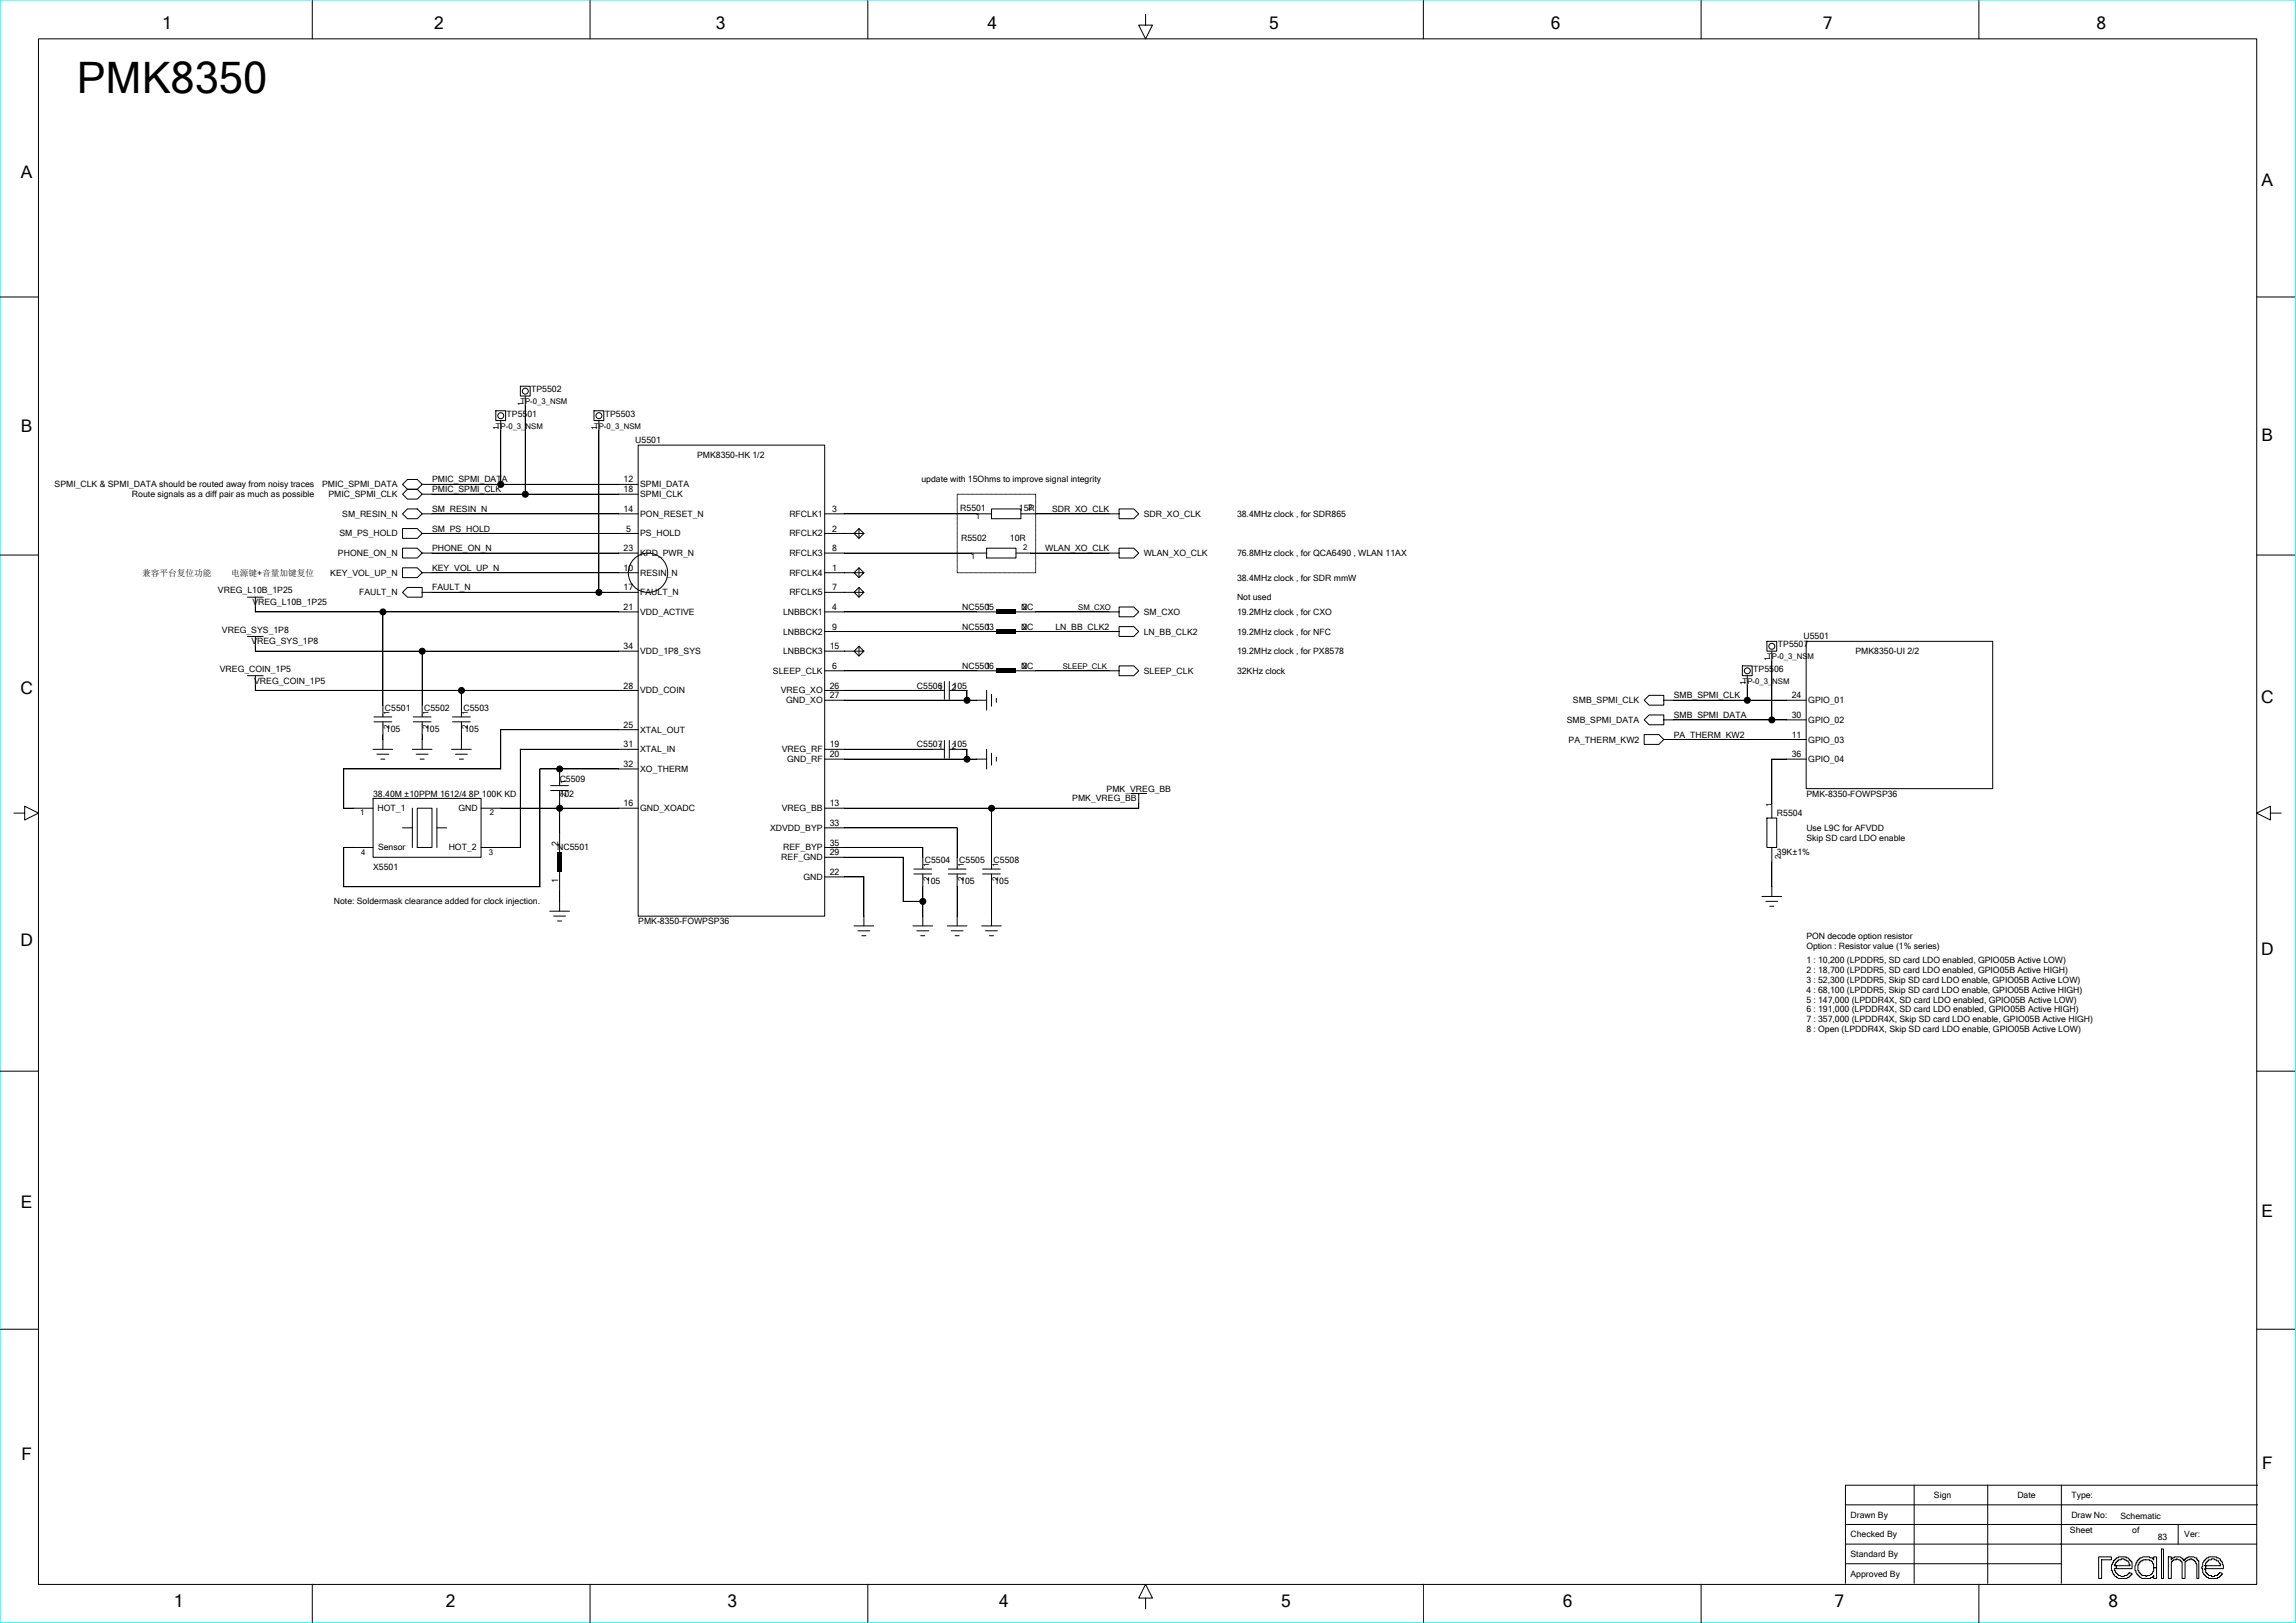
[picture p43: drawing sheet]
<svg xmlns="http://www.w3.org/2000/svg" width="297mm" height="210mm" viewBox="0 0 297 210" stroke-linecap="round" stroke-linejoin="round" font-family="sans-serif">
<defs><g id="words">
<text font-size="5.6" x="9.9" y="12">PMK8350</text>
<g font-size="2.2">
<text x="21" y="3.8">1</text>
<text x="56.1" y="3.8">2</text>
<text x="92.6" y="3.8">3</text>
<text x="127.8" y="3.8">4</text>
<text x="164.2" y="3.8">5</text>
<text x="200.6" y="3.8">6</text>
<text x="235.8" y="3.8">7</text>
<text x="271.2" y="3.8">8</text>
<text x="2.7" y="23">A</text>
<text x="292.6" y="24.1">A</text>
<text x="2.7" y="55.9">B</text>
<text x="292.6" y="57">B</text>
<text x="2.6" y="89.8">C</text>
<text x="292.5" y="90.9">C</text>
<text x="2.6" y="122.4">D</text>
<text x="292.5" y="123.5">D</text>
<text x="2.7" y="156.3">E</text>
<text x="292.6" y="157.4">E</text>
<text x="2.8" y="188.9">F</text>
<text x="292.6" y="190.1">F</text>
<text x="22.5" y="208">1</text>
<text x="57.7" y="208">2</text>
<text x="94.1" y="208">3</text>
<text x="129.3" y="208">4</text>
<text x="165.7" y="208">5</text>
<text x="202.2" y="208">6</text>
<text x="237.3" y="208">7</text>
<text x="272.7" y="208">8</text>
</g>
<g font-size="1.1">
<text x="65.5" y="53.9">TP5501</text>
<text x="68.7" y="50.7">TP5502</text>
<text x="78.2" y="53.9">TP5503</text>
<text x="82.2" y="57.3">U5501</text>
<text x="90.2" y="59.3">PMK8350-HK 1/2</text>
<text x="7.1" y="63.1">SPMI_CLK &amp; SPMI_DATA should be routed away from noisy traces</text>
<text x="17.1" y="64.3">Route signals as a diff pair as much as possible</text>
<text x="41.7" y="63.1">PMIC_SPMI_DATA</text>
<text x="42.5" y="64.3">PMIC_SPMI_CLK</text>
<text x="55.9" y="62.4">PMIC_SPMI_DATA</text>
<text x="55.9" y="63.7">PMIC_SPMI_CLK</text>
<text x="80.7" y="63.7">18</text>
<text x="80.7" y="62.4">12</text>
<text x="82.8" y="63.1">SPMI_DATA</text>
<text x="82.8" y="64.3">SPMI_CLK</text>
<text x="119.2" y="62.4">update with 15Ohms to improve signal integrity</text>
<text x="43.7" y="72">PHONE_ON_N</text>
<text x="43.9" y="69.4">SM_PS_HOLD</text>
<text x="44.3" y="66.9">SM_RESIN_N</text>
<text x="55.9" y="71.3">PHONE_ON_N</text>
<text x="55.9" y="66.2">SM_RESIN_N</text>
<text x="55.9" y="68.8">SM_PS_HOLD</text>
<text x="80.7" y="71.3">23</text>
<text x="80.7" y="66.2">14</text>
<text x="81" y="68.8">5</text>
<text x="82.8" y="66.9">PON_RESET_N</text>
<text x="82.8" y="69.4">PS_HOLD</text>
<text x="82.8" y="72">KPD_PWR_N</text>
<text x="102.1" y="66.9">RFCLK1</text>
<text x="102.1" y="69.4">RFCLK2</text>
<text x="102.1" y="72">RFCLK3</text>
<text x="107.6" y="71.3">8</text>
<text x="107.6" y="68.8">2</text>
<text x="107.6" y="66.2">3</text>
<text x="124.2" y="66.1">R5501</text>
<text x="124.3" y="70">R5502</text>
<text x="130.6" y="70">10R</text>
<text x="131.8" y="66.1">15R</text>
<text x="135.2" y="71.3">WLAN_XO_CLK</text>
<text x="136.1" y="66.2">SDR_XO_CLK</text>
<text x="147.9" y="66.9">SDR_XO_CLK</text>
<text x="147.9" y="72">WLAN_XO_CLK</text>
<text x="160" y="66.9">38.4MHz clock , for SDR865</text>
<text x="160" y="72">76.8MHz clock , for QCA6490 , WLAN 11AX</text>
<text x="18.4" y="74.5">兼容平台复位功能</text>
<text x="28.2" y="76.8">VREG_L10B_1P25</text>
<text x="29.9" y="74.5">电源键+音量加键复位</text>
<text x="42.7" y="74.5">KEY_VOL_UP_N</text>
<text x="46.4" y="77">FAULT_N</text>
<text x="55.9" y="73.9">KEY_VOL_UP_N</text>
<text x="55.9" y="76.4">FAULT_N</text>
<text x="80.7" y="76.4">17</text>
<text x="80.7" y="73.9">10</text>
<text x="82.8" y="74.5">RESIN_N</text>
<text x="82.8" y="77">FAULT_N</text>
<text x="102.1" y="74.5">RFCLK4</text>
<text x="102.1" y="77">RFCLK5</text>
<text x="107.6" y="76.4">7</text>
<text x="107.6" y="73.9">1</text>
<text x="160" y="77.7">Not used</text>
<text x="160" y="75.1">38.4MHz clock , for SDR mmW</text>
<text x="28.7" y="81.8">VREG_SYS_1P8</text>
<text x="32.5" y="83.4">VREG_SYS_1P8</text>
<text x="32.6" y="78.3">VREG_L10B_1P25</text>
<text x="80.7" y="78.9">21</text>
<text x="82.8" y="79.6">VDD_ACTIVE</text>
<text x="101.3" y="79.6">LNBBCK1</text>
<text x="101.3" y="82.1">LNBBCK2</text>
<text x="107.6" y="81.5">9</text>
<text x="107.6" y="78.9">4</text>
<text x="124.5" y="78.9">NC5505</text>
<text x="124.5" y="81.5">NC5503</text>
<text x="127.5" y="78.9">1</text>
<text x="127.5" y="81.5">1</text>
<text x="132.1" y="78.9">NC</text>
<text x="132.1" y="81.5">NC</text>
<text x="132.2" y="78.9">2</text>
<text x="132.2" y="81.5">2</text>
<text x="136.5" y="81.5">LN_BB_CLK2</text>
<text x="147.9" y="82.1">LN_BB_CLK2</text>
<text x="147.9" y="79.6">SM_CXO</text>
<text x="160" y="79.6">19.2MHz clock , for CXO</text>
<text x="160" y="82.1">19.2MHz clock , for NFC</text>
<text x="230" y="83.8">TP5507</text>
<text x="233.3" y="82.7">U5501</text>
<text x="28.4" y="86.9">VREG_COIN_1P5</text>
<text x="32.9" y="88.5">VREG_COIN_1P5</text>
<text x="80.7" y="89.1">28</text>
<text x="80.7" y="84">34</text>
<text x="82.8" y="84.6">VDD_1P8_SYS</text>
<text x="82.8" y="89.7">VDD_COIN</text>
<text x="100" y="87.2">SLEEP_CLK</text>
<text x="101" y="89.7">VREG_XO</text>
<text x="101.3" y="84.6">LNBBCK3</text>
<text x="107.3" y="89.1">26</text>
<text x="107.3" y="84">15</text>
<text x="107.6" y="86.5">6</text>
<text x="118.6" y="89.1">C5506</text>
<text x="123.2" y="89.1">105</text>
<text x="124.5" y="86.5">NC5506</text>
<text x="127.5" y="86.5">1</text>
<text x="132.1" y="86.5">NC</text>
<text x="132.2" y="86.5">2</text>
<text x="147.9" y="87.2">SLEEP_CLK</text>
<text x="160" y="87.2">32KHz clock</text>
<text x="160" y="84.6">19.2MHz clock , for PX8578</text>
<text x="226.8" y="86.9">TP5506</text>
<text x="240" y="84.6">PMK8350-UI 2/2</text>
<text x="49.8" y="92">C5501</text>
<text x="49.9" y="94.7">105</text>
<text x="54.9" y="92">C5502</text>
<text x="55" y="94.7">105</text>
<text x="60" y="92">C5503</text>
<text x="60.1" y="94.7">105</text>
<text x="80.7" y="94.2">25</text>
<text x="82.8" y="94.8">XTAL_OUT</text>
<text x="101.7" y="91">GND_XO</text>
<text x="107.3" y="90.4">27</text>
<text x="202.7" y="93.5">SMB_SPMI_DATA</text>
<text x="203.5" y="91">SMB_SPMI_CLK</text>
<text x="216.5" y="90.4">SMB_SPMI_CLK</text>
<text x="216.5" y="92.9">SMB_SPMI_DATA</text>
<text x="216.5" y="95.4">PA_THERM_KW2</text>
<text x="231.8" y="95.4">11</text>
<text x="231.8" y="92.9">30</text>
<text x="231.8" y="90.4">24</text>
<text x="233.9" y="91">GPIO_01</text>
<text x="233.9" y="93.5">GPIO_02</text>
<text x="72.4" y="101.2">C5509</text>
<text x="80.7" y="99.2">32</text>
<text x="80.7" y="96.7">31</text>
<text x="82.8" y="97.3">XTAL_IN</text>
<text x="82.8" y="99.9">XO_THERM</text>
<text x="101.1" y="97.3">VREG_RF</text>
<text x="101.8" y="98.6">GND_RF</text>
<text x="107.3" y="98">20</text>
<text x="107.3" y="96.7">19</text>
<text x="118.6" y="96.7">C5507</text>
<text x="123.2" y="96.7">105</text>
<text x="202.9" y="96.1">PA_THERM_KW2</text>
<text x="231.8" y="98">36</text>
<text x="233.9" y="96.1">GPIO_03</text>
<text x="233.9" y="98.6">GPIO_04</text>
<text x="48.3" y="103.1">38.40M ±10PPM 1612/4 8P 100K KD</text>
<text x="48.8" y="105">HOT_1</text>
<text x="59.3" y="105">GND</text>
<text x="72.4" y="103.1">102</text>
<text x="80.7" y="104.3">16</text>
<text x="82.8" y="105">GND_XOADC</text>
<text x="99.6" y="107.5">XDVDD_BYP</text>
<text x="101.1" y="105">VREG_BB</text>
<text x="107.3" y="106.9">33</text>
<text x="107.3" y="104.3">13</text>
<text x="138.7" y="103.7">PMK_VREG_BB</text>
<text x="143.1" y="102.4">PMK_VREG_BB</text>
<text x="229.9" y="105.6">R5504</text>
<text x="233.7" y="103.1">PMK-8350-FOWPSP36</text>
<text x="233.7" y="107.5">Use L9C for AFVDD</text>
<text x="48.3" y="112.6">X5501</text>
<text x="48.9" y="110">Sensor</text>
<text x="58" y="110">HOT_2</text>
<text x="72.1" y="110">NC5501</text>
<text x="72.2" y="109.5" transform="rotate(-90 72.2 109.5)">2</text>
<text x="101.1" y="111.3">REF_GND</text>
<text x="101.3" y="110">REF_BYP</text>
<text x="103.9" y="113.9">GND</text>
<text x="107.3" y="113.2">22</text>
<text x="107.3" y="110.7">29</text>
<text x="107.3" y="109.4">35</text>
<text x="119.6" y="111.7">C5504</text>
<text x="124.1" y="111.7">C5505</text>
<text x="128.5" y="111.7">C5508</text>
<text x="229.9" y="110.7">39K±1%</text>
<text x="233.7" y="108.8">Skip SD card LDO enable</text>
<text x="43.2" y="117">Note: Soldermask clearance added for clock injection.</text>
<text x="72.2" y="114.2" transform="rotate(-90 72.2 114.2)">1</text>
<text x="82.6" y="119.6">PMK-8350-FOWPSP36</text>
<text x="119.8" y="114.4">105</text>
<text x="124.2" y="114.4">105</text>
<text x="128.6" y="114.4">105</text>
<text x="233.7" y="121.5">PON decode option resistor</text>
<text x="233.7" y="122.7">Option : Resistor value (1% series)</text>
<text x="233.7" y="124.6">1 : 10,200 (LPDDR5, SD card LDO enabled, GPIO05B Active LOW)</text>
<text x="233.7" y="125.9">2 : 18,700 (LPDDR5, SD card LDO enabled, GPIO05B Active HIGH)</text>
<text x="233.7" y="127.2">3 : 52,300 (LPDDR5, Skip SD card LDO enable, GPIO05B Active LOW)</text>
<text x="233.7" y="128.5">4 : 68,100 (LPDDR5, Skip SD card LDO enable, GPIO05B Active HIGH)</text>
<text x="233.7" y="129.7">5 : 147,000 (LPDDR4X, SD card LDO enabled, GPIO05B Active LOW)</text>
<text x="233.7" y="131">6 : 191,000 (LPDDR4X, SD card LDO enabled, GPIO05B Active HIGH)</text>
<text x="233.7" y="132.3">7 : 357,000 (LPDDR4X, Skip SD card LDO enable, GPIO05B Active HIGH)</text>
<text x="233.7" y="133.5">8 : Open (LPDDR4X, Skip SD card LDO enable, GPIO05B Active LOW)</text>
<text x="239.4" y="196.4">Drawn By</text>
<text x="250.2" y="193.8">Sign</text>
<text x="261" y="193.8">Date</text>
<text x="267.9" y="193.8">Type:</text>
<text x="267.9" y="196.4">Draw No:</text>
<text x="274.3" y="196.5">Schematic</text>
<text x="239.4" y="198.9">Checked By</text>
<text x="239.4" y="201.5">Standard By</text>
<text x="267.8" y="198.4">Sheet</text>
<text x="275.8" y="198.4">of</text>
<text x="279.1" y="199.3">83</text>
<text x="282.6" y="198.9">Ver:</text>
<text x="239.4" y="204">Approved By</text>
</g>
<g font-size="1">
<text x="67.3" y="52.3">TP-0_3_NSM</text>
<text x="67.7" y="52.5" transform="rotate(-90 67.7 52.5)">1</text>
<text x="64.1" y="55.5">TP-0_3_NSM</text>
<text x="64.5" y="55.7" transform="rotate(-90 64.5 55.7)">1</text>
<text x="76.8" y="55.5">TP-0_3_NSM</text>
<text x="77.2" y="55.7" transform="rotate(-90 77.2 55.7)">1</text>
<text x="126.2" y="67.2">1</text>
<text x="132.4" y="71.1">2</text>
<text x="133" y="66.1">2</text>
<text x="125.6" y="72.3">1</text>
<text x="139.5" y="78.9">SM_CXO</text>
<text x="121.4" y="89.2">1</text>
<text x="123.1" y="89.2">2</text>
<text x="137.5" y="86.6">SLEEP_CLK</text>
<text x="225.4" y="88.5">TP-0_3_NSM</text>
<text x="225.8" y="88.7" transform="rotate(-90 225.8 88.7)">1</text>
<text x="228.6" y="85.3">TP-0_3_NSM</text>
<text x="229" y="85.5" transform="rotate(-90 229 85.5)">1</text>
<text x="50.4" y="94.3" transform="rotate(-90 50.4 94.3)">2</text>
<text x="50.4" y="92.5" transform="rotate(-90 50.4 92.5)">1</text>
<text x="55.4" y="94.3" transform="rotate(-90 55.4 94.3)">2</text>
<text x="55.4" y="92.5" transform="rotate(-90 55.4 92.5)">1</text>
<text x="60.5" y="94.3" transform="rotate(-90 60.5 94.3)">2</text>
<text x="60.5" y="92.5" transform="rotate(-90 60.5 92.5)">1</text>
<text x="73.2" y="101.4" transform="rotate(-90 73.2 101.4)">1</text>
<text x="121.4" y="96.9">1</text>
<text x="123.1" y="96.9">2</text>
<text x="46.6" y="105.5">1</text>
<text x="63.4" y="105.5">2</text>
<text x="73.2" y="103.2" transform="rotate(-90 73.2 103.2)">2</text>
<text x="229.2" y="104.4" transform="rotate(-90 229.2 104.4)">1</text>
<text x="46.7" y="110.6">4</text>
<text x="63.2" y="110.6">3</text>
<text x="120.2" y="114" transform="rotate(-90 120.2 114)">2</text>
<text x="120.2" y="112.2" transform="rotate(-90 120.2 112.2)">1</text>
<text x="124.7" y="114" transform="rotate(-90 124.7 114)">2</text>
<text x="124.7" y="112.2" transform="rotate(-90 124.7 112.2)">1</text>
<text x="129.1" y="114" transform="rotate(-90 129.1 114)">2</text>
<text x="129.1" y="112.2" transform="rotate(-90 129.1 112.2)">1</text>
<text x="230.4" y="111.1" transform="rotate(-90 230.4 111.1)">2</text>
</g>
</g></defs>
<path d="M0 0h296.9v210h-296.9z" fill="none" stroke="#0ff" stroke-width=".13"/>
<path d="M128.9 78.9h2.5v.5h-2.5zM128.9 86.5h2.5v.6h-2.5zM128.9 81.5h2.5v.5h-2.5zM72.1 110.3h.6v2.5h-.6z" fill="#000"/>
<g fill="none" stroke="#000" stroke-width=".13">
<path d="M5 5h286.9v200h-286.9zM40.4 .1v4.9M76.3 .1v4.9M112.3 .1v4.9M148.2 1.9v1.3h.9l-.9 1.8-.9-1.8h.9M184.1 .1v4.9M220 .1v4.9M256 .1v4.9M0 38.4h5M291.9 38.4h5M64.1 53.1h1.3v1.3h-1.3zM64.8 54.4v8.3"/>
<path d="M67.3 50h1.3v1.2h-1.3zM67.9 51.2v12.8M76.8 53.1h1.3v1.3h-1.3zM77.5 54.4v22.3M82.5 57.6h24.2v60.9h-24.2zM0 71.8h5M32 77.3h2M33 79.2h49.6M33 77.3v1.9M49.5 79.2v13.6M52.1 62.7l.6-.7h1.3l.6 .7-.6 .6h-1.3zM52.1 63.9l.6-.6h1.3l.6 .6-.6 .7h-1.3z"/>
<path d="M52.1 66.5l.6-.7h1.3l.6 .7-.6 .6h-1.3zM52.1 68.4h1.9l.6 .6-.6 .7h-1.9zM52.1 70.9h1.9l.6 .7-.6 .6h-1.9zM52.1 76.6l.6-.6h1.9v1.3h-1.9zM52.1 73.5h1.9l.6 .6-.6 .6h-1.9zM54.6 62.7h28M54.6 63.9h28M54.6 66.5h28M54.6 69h28M54.6 71.6h28M54.6 76.6h28M54.6 74.1h28"/>
<path d="M106.7 66.5h21.6M106.7 69h3.8M106.7 71.6h20.9M106.7 76.6h3.8M106.7 79.2h22.2M106.7 74.1h3.8M110.5 69h1.2l-.6 .7-.6-.7 .6-.6 .6 .6M110.5 74.1h1.2l-.6 .6-.6-.6 .6-.6 .6 .6M110.5 76.6h1.2l-.6 .7-.6-.7 .6-.6 .6 .6M111.1 68.4v1.3M111.1 73.5v1.2M111.1 76v1.3"/>
<path d="M123.8 63.9h10.2v10.2h-10.2zM127.6 70.9h3.8v1.3h-3.8zM128.3 65.8h3.8v1.3h-3.8zM131.4 71.6h13.4M131.4 79.2h13.4M132 66.5h12.8M144.8 65.8h1.9l.6 .7-.6 .6h-1.9zM144.8 70.9h1.9l.6 .7-.6 .6h-1.9zM144.8 78.5h1.9l.6 .7-.6 .6h-1.9zM291.9 71.8h5M32 82.3h2M32 87.4h2"/>
<path d="M33 89.3h49.6M33 84.3h49.6M33 82.3v2M33 87.4v1.9M48.2 97h2.6M48.4 93.4h2.3M48.4 92.8h2.3M48.8 97.6h1.5M49.3 98.2h.5M49.5 93.4v3.6M53.3 97h2.6M53.5 93.4h2.3"/>
<path d="M53.5 92.8h2.3M53.8 97.6h1.6M54.3 98.2h.6M54.6 93.4v3.6M54.6 84.3v8.5M58.4 97h2.6M58.5 93.4h2.3M58.5 92.8h2.3M58.9 97.6h1.6M59.4 98.2h.5M59.7 89.3v3.5M59.7 93.4v3.6"/>
<path d="M72.4 99.5v2.2M82.6 94.4h-17.8v5.1h-20.3l-.1 5.1h3.9M82.6 99.5h-12.8v15.2h-25.3l-.1-5h3.9M82.6 97h-15.3v12.7h-5.1M106.7 90.6h20.9M106.7 98.2h20.9M106.7 97h15.5M106.7 81.7h22.2M106.7 86.8h22.2M106.7 89.3h15.5M106.7 84.3h3.8M110.5 84.3h1.2l-.6 .6-.6-.6 .6-.7 .6 .7"/>
<path d="M111.1 83.6v1.3M122.2 88.2v2.3M122.2 95.8v2.3M122.8 97h2.3v1.2M122.8 89.3h2.3v1.3M122.8 88.2v2.3M122.8 95.8v2.3M127.6 89.3v2.6M127.6 97v2.5M128.3 89.8v1.6M128.3 97.5v1.5M128.9 90.3v.6"/>
<path d="M128.9 98v.5M131.4 81.7h13.4M131.4 86.8h13.4M144.8 81.1h1.9l.6 .6-.6 .6h-1.9zM144.8 86.2h1.9l.6 .6-.6 .6h-1.9zM212.7 93.1l.6-.6h1.9v1.3h-1.9zM212.7 90.6l.6-.6h1.9v1.2h-1.9zM212.7 95h1.9l.6 .7-.6 .6h-1.9zM215.2 90.6h18.4M215.2 93.1h18.4M215.2 95.7h18.4M225.4 86.2h1.3v1.2h-1.3z"/>
<path d="M226 87.4v3.2M228.6 83h1.2v1.3h-1.2zM229.2 84.2v9M233.6 83h24.2v19h-24.2zM233.6 98.2h-4.4v7.7M1.8 105.2h1.4v-.9l1.8 .9-1.8 .9v-.9M48.3 103.3h13.9v7.6h-13.9zM52.1 107.1h1.3M53.3 104.6v5.1M54 104.6h1.9v5.1h-1.9zM56.5 107.1h1.3M56.5 104.6v5.1"/>
<path d="M62.2 104.6h20.4M71.1 117.9h2.6M71.2 102.3h2.3M71.2 101.7h2.3M71.6 118.5h1.6M72.1 119.2h.5M72.4 102.3v8M72.4 112.8v5.1M106.7 113.5h5v6.3M106.7 109.7h12.7v2.7M106.7 107.1h17.1v5.3M106.7 110.9h10.1v5.7"/>
<path d="M110.5 119.8h2.5M116.8 116.6h2.6M118.1 119.8h2.5M118.2 113.1h2.3M118.2 112.4h2.3M119.4 113.1v6.7M122.5 119.8h2.6M122.7 113.1h2.3M122.7 112.4h2.3M123.8 113.1v6.7M127 119.8h2.5M127.1 113.1h2.3"/>
<path d="M127.1 112.4h2.3M128.3 113.1v6.7M128.3 104.6v7.8M146.3 102.7h2M147.3 102.7v1.9h-40.6M227.9 116h2.6M228.4 116.6h1.6M228.6 105.8h1.2v3.9h-1.2zM228.9 117.3h.5M229.2 109.6v6.4M293.7 105.2v-.9l-1.8 .9 1.8 .9v-.9h1.4M0 138.6h5"/>
<path d="M111 120.4h1.5M111.5 121.1h.5M118.6 120.4h1.5M119.1 121.1h.5M123 120.4h1.6M123.5 121.1h.6M127.5 120.4h1.5M128 121.1h.5M291.9 138.6h5M0 172h5M291.9 172h5M238.7 194.7h53.3"/>
<path d="M238.7 199.8h53.2M238.7 197.3h53.2M247.6 192.2v12.7M257.1 192.2v12.7M266.6 192.2v12.7M281.8 197.2v2.6M292 192.2h-53.3v12.7M40.4 205v5M76.3 205v5M112.3 205v5M148.2 206.8h.9l-.9-1.8-.9 1.8h.9v1.4M184.1 205v5"/>
<path d="M220 205v5M238.7 202.3h27.9M256 205v5M271.5 201.4h1.6v.4h-1.2v2.4h-.4zM273.6 201.7h.2v-.1h.2v-.2h1v.2h.3l.1 .2h.1v.2l.3 .1v.9h-2v-.4h1.7v-.1h-.1l-.1-.5-.5-.2v-.1l-.8 .1-.1 .3-.3 .1v.3h-.1v.1h.3v.4h-.3v.2h.1v.3h.2v.1l.2 .1v.2l.8 .1v-.1h.4l.1-.3h.1v-.1l.4 .1v.1l-.3 .2-.1 .2h-.2v.1h-1.2l-.2-.1v-.1h-.2l-.1-.3h-.1l-.1-.5h-.2v-.7h.2l.1-.5h.1zM276.6 201.8h.1l.1-.2h.3l.1-.2h.9v.2h.4l.1 .2v-.4h.4v1.4h-.4v-.5h-.1v-.2h-.2v-.1h-.2v-.2h-.9v.2h-.3v.1l-.2 .1v.3h-.1v.7h.1v.3l.2 .1 .2 .3h.5v.1h.1v-.1h.4l.2-.2v-.1h.2v-.3h.1v-.5h.4v1.4h-.4v-.3v.1h-.1v.1h-.3v.1h-1.1l-.3-.1-.1-.2h-.1v-.2h-.2l-.1-.4a1.02 1.02 0 0 1 0-1zM279.6 200.4h.3v3.8h-.3zM280.5 201.4h.4v.4l.1-.2h.3v-.2h.7l.3 .2v.1h.1l.1 .3v-.2l.3-.1v-.1h.2v-.2h.8l.1 .2h.3v.2l.2 .2v2.2h-.2v-1.9h-.2v-.2h-.1v-.1h-.1v-.2h-.3v-.1h-.2v.1h-.3l-.2 .2v.1h-.2v2.1h-.3v-2.1l-.3-.1v-.2h-.2l-.2-.1h-.1v.1h-.4v.2l-.2 .1v2.1h-.4zM285.1 202h.1v-.2l.2-.1v-.1h.3v-.2h1v.2l.5 .1v.3l.3 .1v.4h.1v.5h-2.3v-.4h1.9v-.3h-.1l-.1-.3h-.3v-.2h-.2v-.1h-.4v.1h-.4l-.1 .3-.3 .1v.4h-.1h.1v.4h-.1v.1h.1v.4h.1v.1h.2l.1 .3h.4v.1l.7-.1 .2-.3h.1v-.1l.4 .1v.1h-.2v.2h-.1l-.1 .2h-.3v.1h-1.1v-.1h-.3l-.1-.2h-.1v-.2h-.1l-.2-.2v-.5h-.1z"/>
<circle cx="64.8" cy="53.8" r=".39"/>
<circle cx="68" cy="50.6" r=".39"/>
<circle cx="77.5" cy="53.8" r=".39"/>
<circle cx="49.5" cy="79.2" r=".39"/>
<circle cx="64.8" cy="62.7" r=".39"/>
<circle cx="68" cy="63.9" r=".39"/>
<circle cx="77.5" cy="76.6" r=".39"/>
<circle cx="83.8" cy="74.1" r="2.55"/>
<circle cx="54.6" cy="84.3" r=".39"/>
<circle cx="59.7" cy="89.3" r=".39"/>
<circle cx="72.4" cy="99.5" r=".39"/>
<circle cx="125.1" cy="98.2" r=".39"/>
<circle cx="125.1" cy="90.6" r=".39"/>
<circle cx="226" cy="90.6" r=".39"/>
<circle cx="226" cy="86.8" r=".39"/>
<circle cx="229.2" cy="83.6" r=".39"/>
<circle cx="229.2" cy="93.1" r=".39"/>
<circle cx="72.4" cy="104.6" r=".39"/>
<circle cx="119.4" cy="116.6" r=".39"/>
<circle cx="128.3" cy="104.6" r=".39"/>
</g>
<g fill="#000">
<path d="M33 78.5v.7z" fill-rule="evenodd"/>
<path d="M33 88.7v.6z" fill-rule="evenodd"/>
<path d="M33 83.6v.7z" fill-rule="evenodd"/>
<path d="M49.5 95v.7z" fill-rule="evenodd"/>
<path d="M54.6 95v.7z" fill-rule="evenodd"/>
<path d="M59.7 89.3v1.9z" fill-rule="evenodd"/>
<path d="M59.7 95v.7z" fill-rule="evenodd"/>
<path d="M72.4 99.5v.6z" fill-rule="evenodd"/>
<path d="M125.1 97v1.2z" fill-rule="evenodd"/>
<path d="M124.4 97h.7z" fill-rule="evenodd"/>
<path d="M125.1 89.3v1.3z" fill-rule="evenodd"/>
<path d="M124.4 89.3h.7z" fill-rule="evenodd"/>
<path d="M125.1 98.2h1.3z" fill-rule="evenodd"/>
<path d="M125.1 90.6h1.3z" fill-rule="evenodd"/>
<path d="M226 88.7v1.9z" fill-rule="evenodd"/>
<path d="M229.2 98.2h1.9z" fill-rule="evenodd"/>
<path d="M229.2 93.1h1.9z" fill-rule="evenodd"/>
<path d="M44.5 104.6h1.2z" fill-rule="evenodd"/>
<path d="M44.5 109.7h1.2z" fill-rule="evenodd"/>
<path d="M72.4 115.4v1.2z" fill-rule="evenodd"/>
<path d="M72.4 103.9v.7z" fill-rule="evenodd"/>
<path d="M119.4 114.7v1.9z" fill-rule="evenodd"/>
<path d="M119.4 116.6v1.9z" fill-rule="evenodd"/>
<path d="M119.4 109.7v1.2z" fill-rule="evenodd"/>
<path d="M147.3 103.9v.7z" fill-rule="evenodd"/>
<circle cx="49.5" cy="79.2" r=".39"/>
<circle cx="64.8" cy="62.7" r=".39"/>
<circle cx="68" cy="63.9" r=".39"/>
<circle cx="77.5" cy="76.6" r=".39"/>
<circle cx="54.6" cy="84.3" r=".39"/>
<circle cx="59.7" cy="89.3" r=".39"/>
<circle cx="72.4" cy="99.5" r=".39"/>
<circle cx="125.1" cy="98.2" r=".39"/>
<circle cx="125.1" cy="90.6" r=".39"/>
<circle cx="226" cy="90.6" r=".39"/>
<circle cx="229.2" cy="93.1" r=".39"/>
<circle cx="72.4" cy="104.6" r=".39"/>
<circle cx="119.4" cy="116.6" r=".39"/>
<circle cx="128.3" cy="104.6" r=".39"/>
</g>
<use href="#words"/>
</svg>
